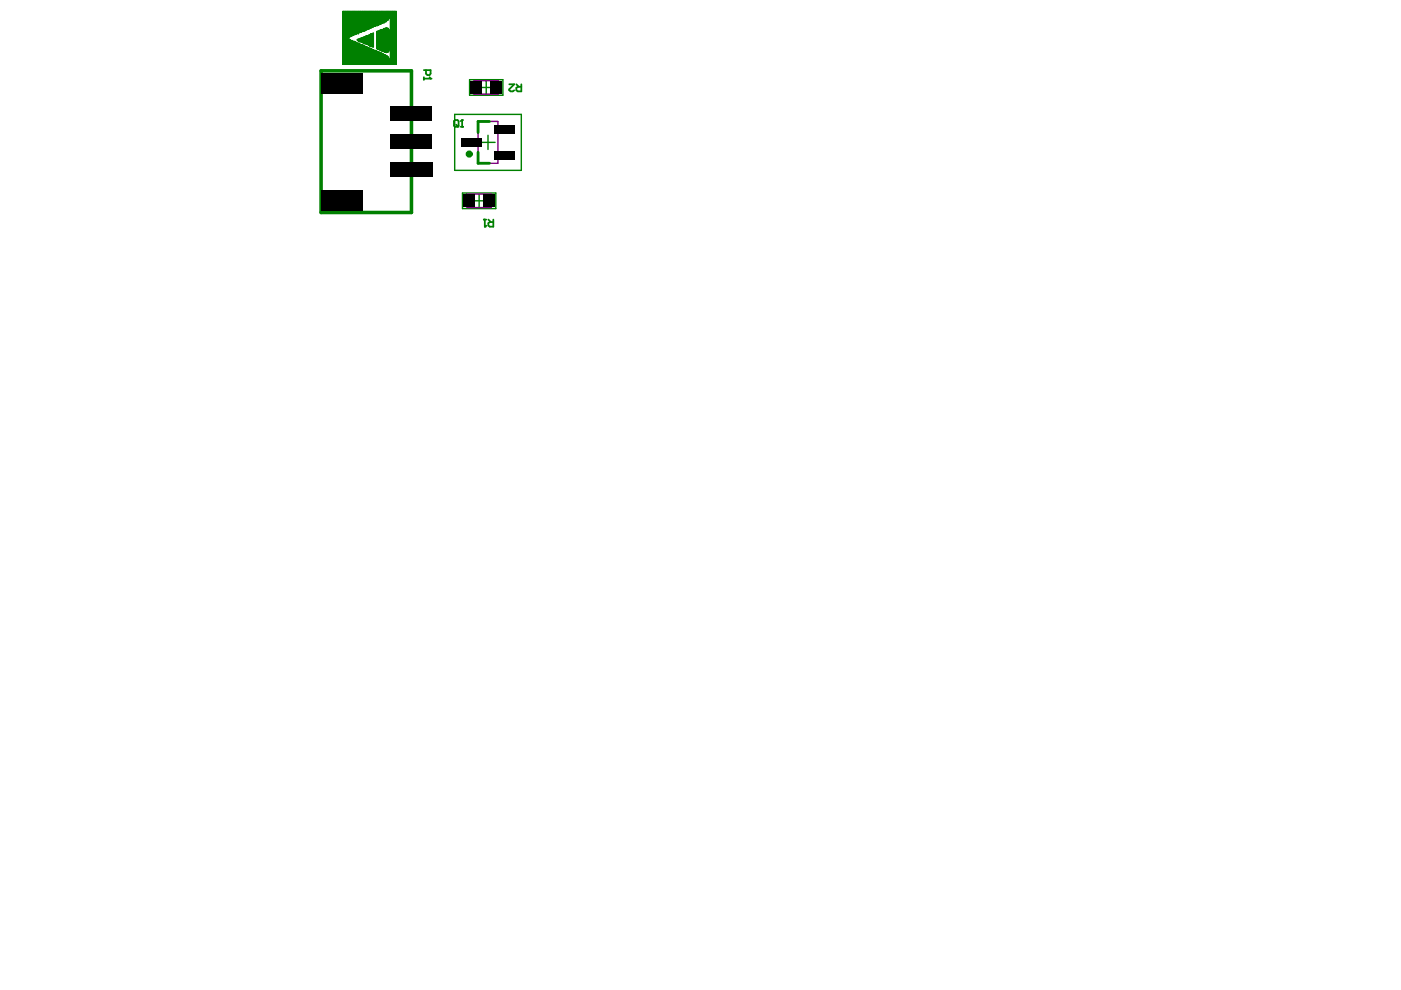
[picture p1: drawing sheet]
<svg xmlns="http://www.w3.org/2000/svg" width="297mm" height="210mm" viewBox="0 0 297 210" stroke-linecap="round" stroke-linejoin="round" font-family="sans-serif">
<path d="M99.6 16.9h7v3.3h-7zM101.7 18.5h2.8M103.1 17.1v2.9M96.4 24.3h14.1v11.8h-14.1zM102 30.2h3M103.5 28.7v3M98.1 40.9h7v3.3h-7zM100.2 42.6h2.8M101.6 41.2v2.8" fill="none" stroke="#008000" stroke-width=".3"/>
<path d="M100.5 17.1h5.1v2.9h-5.1zM101.4 25.8h4.2v8.8h-4.2zM99 41.2h5.1v2.8h-5.1z" fill="none" stroke="#800080" stroke-width=".3"/>
<g fill="none" stroke="#008000" stroke-width=".21">
<path d="M72.7 2.4v11.3M72.8 2.4v11.3M72.9 2.4v11.3M73 2.4v11.3M73.1 2.4v11.3M73.2 2.4v11.3M73.3 2.4v11.3M73.4 2.4v11.3M73.5 2.4v11.3M73.6 2.4v11.3M73.7 2.4v5.6M73.7 8v5.7"/>
<path d="M73.8 2.4v5.6M73.8 8.2v5.5M73.9 2.4v5.5M73.9 8.3v5.4M74 2.4v5.5M74 8.2v5.5M74.1 2.4v5.5M74.1 8.3v5.4M74.2 2.4v5.4M74.2 8.4v5.3M74.3 2.4v5.3M74.3 8.4v5.3"/>
<path d="M74.4 2.4v5.3M74.4 8.6v5.1M74.5 2.4v5.3M74.5 8.6v5.1M74.6 2.4v5.3M74.6 8.6v5.1M74.7 2.4v5.1M74.7 8.6v5.1M74.8 2.4v5.2M74.8 8.6v5.1M74.8 2.4v5.1M74.8 8.7v5"/>
<path d="M74.9 2.4v5.1M74.9 8.8v4.9M75 2.4v5M75 8.8v4.9M75.1 2.4v5M75.1 8.7v5M75.1 8.9v4.8M75.2 2.4v5M75.2 8.9v4.8M75.3 2.4v5M75.3 8.9v4.8M75.4 2.4v4.9"/>
<path d="M75.4 8.9v4.8M75.4 2.4v4.8M75.5 2.4v4.8M75.5 9v4.7M75.6 2.4v4.8M75.6 9v4.7M75.7 2.4v4.8M75.7 9.1v4.6M75.7 2.4v4.7M75.7 8.3v.3M75.8 2.4v4.7M75.8 8.3v.3"/>
<path d="M75.8 9.2v4.5M75.9 2.4v4.7M75.9 8.3v.4M75.9 9.2v4.5M76 2.4v4.8M76 8.3v.4M76 9.2v4.5M76 2.4v4.6M76 8.3v.5M76.1 2.4v4.6M76.1 8.3v.5M76.1 9.2v4.5"/>
<path d="M76.2 2.4v4.5M76.2 8.2v.7M76.2 9.2v4.5M76.3 2.4v4.5M76.3 8.2v.7M76.3 9.3v4.4M76.3 8.1v.8M76.3 9.4v4.3M76.4 2.4v4.5M76.4 8.2v.7M76.4 9.4v4.3M76.5 2.4v4.4"/>
<path d="M76.5 8.1v.8M76.5 9.4v4.3M76.6 2.4v4.4M76.6 8v.9M76.6 9.5v4.2M76.7 2.4v4.4M76.7 8v.9M76.7 9.5v4.2M76.8 2.4v4.3M76.8 8v1M76.8 9.5v4.2M76.9 2.4v4.3"/>
<path d="M76.9 8v1.1M76.9 9.5v4.2M76.9 7.9v1.2M77 2.4v4.2M77 7.9v1.3M77 9.5v4.2M77.1 2.4v4.2M77.1 7.9v1.3M77.1 9.7v4M77.2 2.4v4.2M77.2 7.8v1.4M77.2 9.6v4.1"/>
<path d="M77.2 9.8v3.9M77.3 2.4v4.1M77.3 7.8v1.5M77.3 9.8v3.9M77.4 2.4v4.1M77.4 7.7v1.5M77.4 9.8v3.9M77.5 2.4v4.1M77.5 7.7v1.6M77.5 9.8v3.9M77.5 2.4v4M77.6 2.4v4"/>
<path d="M77.6 7.7v1.6M77.6 9.9v3.8M77.7 2.4v4M77.7 7.5v1.9M77.7 9.9v3.8M77.8 2.4v3.9M77.8 7.5v1.9M77.8 9.9v3.8M77.8 7.5v2M77.9 2.4v3.8M77.9 7.5v2M77.9 10.1v3.6"/>
<path d="M78 2.4v3.8M78 7.5v2M78 10.1v3.6M78.1 2.4v3.8M78.1 7.5v2M78.1 10.1v3.6M78.2 2.4v3.8M78.2 7.4v2.2M78.2 10.2v3.5M78.3 2.4v3.8M78.3 7.4v2.4M78.3 10.2v3.5"/>
<path d="M78.4 2.4v3.6M78.4 7.4v2.4M78.4 10.2v3.5M78.5 2.4v3.5M78.5 7.2v2.6M78.5 10.2v3.5M78.6 2.4v3.5M78.6 7.2v2.6M78.6 10.2v3.5M78.7 2.4v3.5M78.7 7.1v2.7M78.7 10.3v3.4"/>
<path d="M78.7 7.1v2.8M78.8 2.4v3.5M78.8 7.1v2.8M78.8 10.4v3.3M78.9 2.4v3.5M78.9 7.1v2.8M78.9 10.4v3.3M79 2.4v3.5M79 7.1v2.8M79 10.4v3.3M79 2.4v3.3M79 7.1v2.9"/>
<path d="M79 10.5v3.2M79.1 2.4v3.3M79.1 7.1v2.8M79.1 10.5v3.2M79.2 2.4v3.3M79.2 7v3M79.2 10.6v3.1M79.3 2.4v3.2M79.3 10.6v3.1M79.3 10.7v3M79.4 2.4v3.2M79.4 10.7v3"/>
<path d="M79.5 2.4v3.2M79.5 10.7v3M79.6 2.4v3.2M79.6 10.7v3M79.7 2.4v3.1M79.7 10.7v3M79.8 2.4v3M79.8 10.7v3M79.9 2.4v3M79.9 6.7v3.7M79.9 10.7v3M79.9 2.4v3.2"/>
<path d="M79.9 6.6v3.8M79.9 10.9v2.8M80 2.4v2.9M80 6.6v3.8M80 11v2.7M80.1 2.4v2.9M80.1 6.6v3.8M80.1 11v2.7M80.2 2.4v2.9M80.2 6.6v3.8M80.2 11v2.7M80.2 2.4v3"/>
<path d="M80.2 11.1v2.6M80.3 2.4v2.9M80.3 6.5v4M80.3 10.9v2.8M80.4 2.4v2.8M80.4 6.5v4.1M80.4 11.1v2.6M80.5 2.4v2.9M80.5 6.5v4.1M80.5 11.2v2.5M80.5 2.4v2.8M80.5 6.4v4.2"/>
<path d="M80.5 11v2.7M80.6 2.4v2.8M80.6 6.4v4.3M80.6 11.2v2.5M80.7 2.4v2.8M80.7 6.4v4.3M80.7 11.3v2.4M80.8 2.4v2.8M80.8 6.3v4.4M80.8 11.3v2.4M80.8 2.4v2.6M80.8 6.2v4.6"/>
<path d="M80.8 11.2v2.5M80.9 2.4v2.6M80.9 6.3v4.5M80.9 11.3v2.4M81 2.4v2.6M81 6.2v4.6M81 11.3v2.4M81.1 2.4v2.6M81.1 6.2v4.7M81.1 11.4v2.3M81.2 2.4v2.6M81.2 6.2v4.7"/>
<path d="M81.2 11.5v2.2M81.2 2.4v2.5M81.2 11.4v2.3M81.3 2.4v2.4M81.3 6.1v4.8M81.3 11.4v2.3M81.4 2.4v2.4M81.4 6v5M81.4 11.5v2.2M81.5 2.4v2.5M81.5 6v5M81.5 11.6v2.1"/>
<path d="M81.5 2.4v2.3M81.6 2.4v2.3M81.6 6v5.1M81.6 11.6v2.1M81.7 2.4v2.2M81.7 6v5M81.7 11.6v2.1M81.8 2.4v2.3M81.8 5.9v5.2M81.8 11.6v2.1M81.8 11.7v2M81.9 2.4v2.2"/>
<path d="M81.9 5.9v5.2M81.9 11.8v1.9M82 2.4v2.1M82 5.9v5.3M82 11.9v1.8M82.1 2.4v2M82.1 6v5.1M82.1 11.9v1.8M82.2 2.4v2M82.2 5.9v5.2M82.2 12v1.7M82.3 2.4v1.9"/>
<path d="M82.3 6v5M82.3 12.1v1.6M82.4 2.4v1.7M82.4 6v5M82.4 12.1v1.6M82.4 2.4v1.6M82.4 6.2v4.7M82.4 12.2v1.5M82.5 2.4v1.6M82.5 6.2v4.6M82.5 12.4v1.3M82.6 2.4v1.2"/>
<path d="M82.6 6.5v3.9M82.6 12.6v1.1M82.7 2.4v1M82.7 3.5h.1M82.7 6.9v3.2M82.7 12.8v.9M82.7 2.4v7.7M82.7 10.2v2.5M82.8 2.4v11.3M82.9 2.4v11.3M83 2.4v11.3M83.1 2.4v11.3"/>
<path d="M83.2 2.4v11.3M83.3 2.4v11.3M83.4 2.4v11.3M83.5 2.4v11.3M83.6 2.4v11.3M83.7 2.4v11.3M83.8 2.4v11.3M83.9 2.4v11.3M84 2.4v11.3"/>
</g>
<path d="M101.4 32.3v2.3h2.4M103.8 25.8h-2.4v2.3" fill="none" stroke="#008000" stroke-width=".6"/>
<path d="M68.1 15h19.1v30.1h-19.1z" fill="none" stroke="#008000" stroke-width=".75"/>
<path d="M102.6 46.6h.5M102.8 46.6v1.5M103.5 46.6l.6 .5M104.6 46.6v1.5h-.8l-.3-.3v-.5l.3-.2h.8" fill="none" stroke="#008000" stroke-width=".38"/>
<circle cx="102.8" cy="48.1" r=".19" fill="#008000"/>
<path d="M89.9 14.9h1.4v.7l-.2 .3h-.5l-.3-.3v-.7M89.9 16.4v.5M89.9 16.7h1.4M108 17.9h1l-1 1v.2l.3 .3h.4l.3-.3M109.5 17.9l.5 .5M110.5 17.9v1.5h-.7l-.3-.3v-.5l.3-.2h.7M103.1 47.8l-.3 .3" fill="none" stroke="#008000" stroke-width=".38"/>
<circle cx="91.3" cy="16.7" r=".19" fill="#008000"/>
<path d="M91.1 16.4l.2 .3M96.3 25.7l.2-.2h.5l.2 .2v1l-.2 .2h-.5l-.2-.2zM96.7 26.4l.5 .5M97.7 26.9h.5M98 25.5v1.4" fill="none" stroke="#008000" stroke-width=".38"/>
<circle cx="98" cy="25.5" r=".19" fill="#008000"/>
<path d="M98 25.5l-.3 .2" fill="none" stroke="#008000" stroke-width=".38"/>
<circle cx="99.5" cy="32.7" r=".38" fill="none" stroke="#008000" stroke-width=".75"/>
<g fill="#000">
<path d="M68 15.4h8.9v4.4h-8.9z" fill-rule="evenodd"/>
<path d="M99.8 17.3h2.4v2.6h-2.4z" fill-rule="evenodd"/>
<path d="M104 17.2h2.4v2.6h-2.4z" fill-rule="evenodd"/>
<path d="M82.8 28.5h8.9v3h-8.9z" fill-rule="evenodd"/>
<path d="M82.8 22.6h8.9v3h-8.9z" fill-rule="evenodd"/>
<path d="M82.8 34.5h8.9v3h-8.9z" fill-rule="evenodd"/>
<path d="M97.8 29.3h4.4v1.8h-4.4z" fill-rule="evenodd"/>
<path d="M104.7 32.1h4.3v1.8h-4.3z" fill-rule="evenodd"/>
<path d="M104.8 26.5h4.3v1.8h-4.3z" fill-rule="evenodd"/>
<path d="M68 40.2h8.9v4.5h-8.9z" fill-rule="evenodd"/>
<path d="M98.3 41.3h2.4v2.6h-2.4z" fill-rule="evenodd"/>
<path d="M102.5 41.2h2.4v2.7h-2.4z" fill-rule="evenodd"/>
</g>
</svg>
